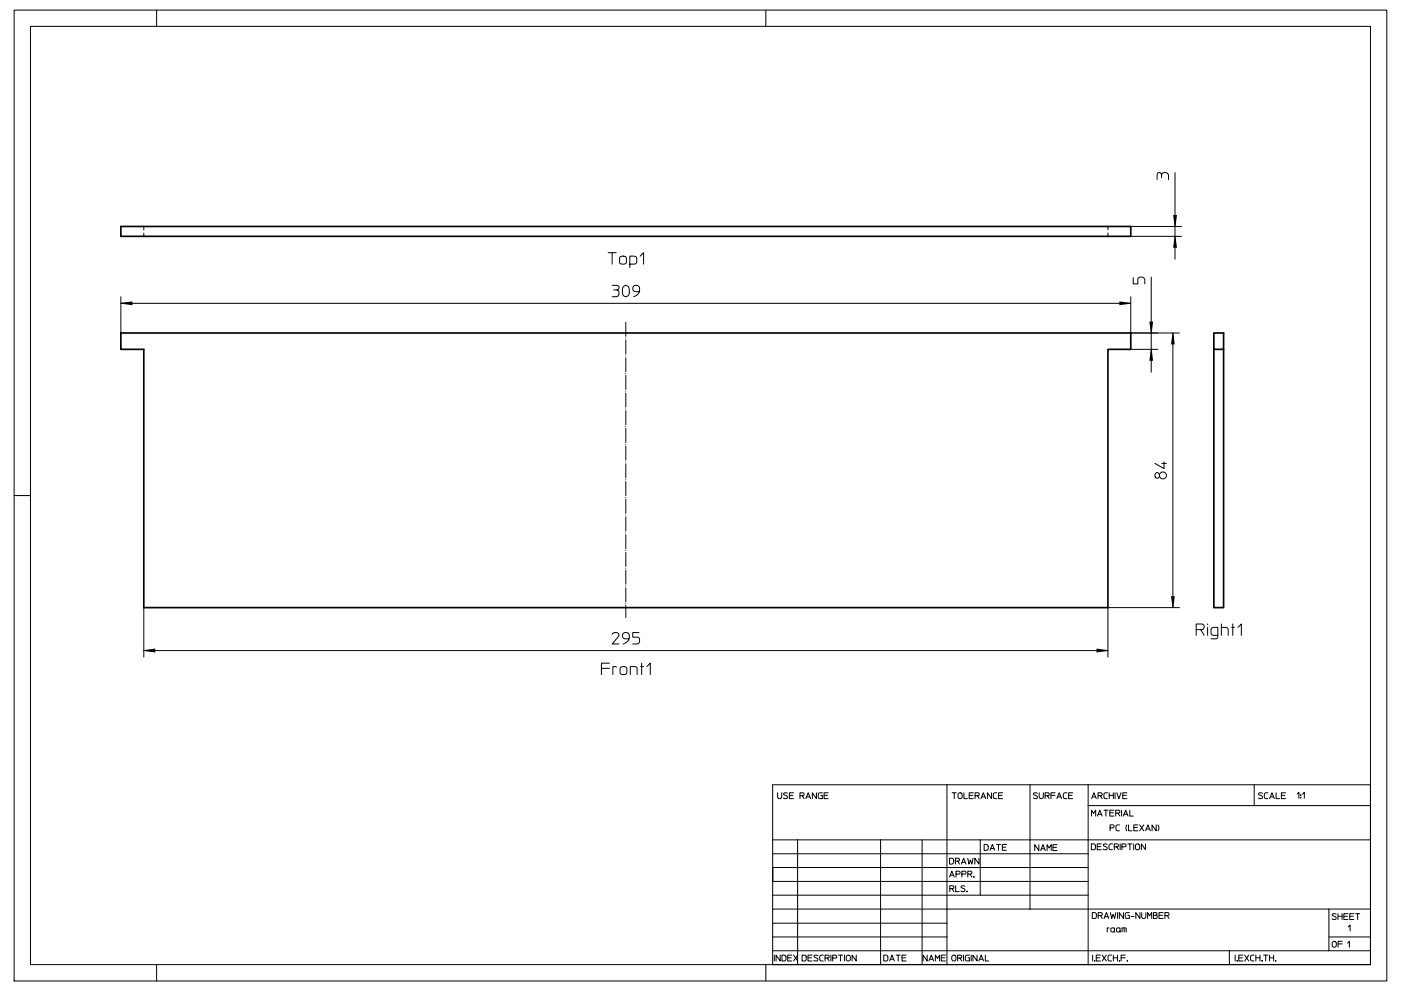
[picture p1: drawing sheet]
<svg xmlns="http://www.w3.org/2000/svg" width="420mm" height="297mm" viewBox="0 0 420 297" stroke-linecap="round" stroke-linejoin="round" font-family="sans-serif">
<g fill="none" stroke="#000" stroke-width=".3">
<path d="M4.2 3h411.5v291h-411.5zM9.1 7.9h401.7v281.2h-401.7zM47 3v4.9M229.6 3v4.9M346.9 53.8l.1-1.7a.68 .68 0 0 1 .7-.4 .68 .68 0 0 1 .5 .7 1.09 1.09 0 0 1 1.1-.7 1.09 1.09 0 0 1 1 .8v1.3M348.2 52.4v.9M352.2 51.7v26M182.3 75.7h1.2v3.5M183.5 75.7h1.2M186 76.9l1-.1a.72 .72 0 0 1 .8 .7v1a1.1 1.1 0 0 1-1 .7 1.1 1.1 0 0 1-1.1-.7v-1zM188.8 79.2l1.8-.2a1.78 1.78 0 0 0 .2-1.9l-.7-.3h-1.3v3.4M191.9 76.8l1-1.1v3.5"/>
<path d="M339 70.8h15.2M339 67.9h15.2M36.2 90.9h302.8M36.2 88.9v10.9M183.5 85.5h1.3l.7 .3v.7l-.6 .4a1.08 1.08 0 0 1 .7 1 1.08 1.08 0 0 1-.8 1h-1.3M184 86.9h.9M186.8 85.9a1.03 1.03 0 0 1 1.3-.3 1.03 1.03 0 0 1 .6 1.2 1.48 1.48 0 0 1-1.2 2.1h-.2a2.08 2.08 0 0 1-.5-3zM191.7 87.4h-1.2a1.01 1.01 0 0 1-.8-1.1 1.01 1.01 0 0 1 1.1-.9 1.01 1.01 0 0 1 .9 1v.6a2.05 2.05 0 0 1-1.8 1.9M339 88.9v10.9h14.6M339.7 83.2v1.9h1.4v-1.3a1.08 1.08 0 0 1 1-.8 1.08 1.08 0 0 1 1.1 .8v1.3M345.1 83v28.5M351.6 99.8v82.3"/>
<path d="M339 104.7h8.1M348.3 138.9h1.4M349 138.4v2l-2.8-1.5M4.2 148.5h4.9M346.5 141.8a.77 .77 0 0 1 1.1 .7 .77 .77 0 0 1-1.1 .7l-.3-.5zM347.6 142.3a1.06 1.06 0 0 1 1.6-.7 1.06 1.06 0 0 1 0 1.8 1.06 1.06 0 0 1-1.6-.7M43.1 195h289M43.1 182.1v14.8M182.7 198.8h-2.4v3.4M183.5 190.1a1.1 1.1 0 0 1 1.1-.6 1.1 1.1 0 0 1 1 .9l-2.1 2.6h2.1M184.8 200l-1.1-.2v2.4M188.6 191.4h-1.2a1.03 1.03 0 0 1-.8-1.1 1.03 1.03 0 0 1 1.1-.9 1.03 1.03 0 0 1 1 1v.6a2.04 2.04 0 0 1-1.9 2"/>
<path d="M191.6 189.6h-1.9v1.4h1.3a1.06 1.06 0 0 1 .7 1 1.06 1.06 0 0 1-.7 1h-1.3M192.1 199.8h.8M192.4 198.8v3.4M193.9 199.8l1-1v3.4M353.6 182.1h-21.5v14.8M358.6 188.7v1.7M360 188.7h-1.4v-1.7h1.6a.86 .86 0 0 1 .8 1 .86 .86 0 0 1-1 .7l1 1.7M362 187v.2M362 188v2.4M365.1 190.4h-1.3a.72 .72 0 0 1-.8-.7v-1l.3-.5 1.8-.2-.1 3.1-.4 .3h-1.6M366.1 188l1.8 .2 .3 .5v1.7M366.1 187v3.4"/>
<path d="M369.2 188h.9M369.6 187v3.4M371.1 188l1-1v3.4M180.3 200.3h2.4M185.9 200.1a1.17 1.17 0 0 1 2 .4v1a1.1 1.1 0 0 1-1 .7 1.1 1.1 0 0 1-1-.7zM188.9 202.2v-2.4h1.6l.4 .2 .1 2.2M233.1 237.6v1.2a.62 .62 0 0 0 .6 .6 .62 .62 0 0 0 .7-.6v-1.2M236 237.8a.61 .61 0 0 0-.6-.2 .61 .61 0 0 0-.5 .5l.9 .4a.44 .44 0 0 1 .3 .5 .44 .44 0 0 1-.5 .4l-.7-.3M236.6 238.4h1.1M237.9 237.6h-1.3v1.8h1.3M239.8 238.5v.9M240.5 238.5h-.7v-.9h.8a.45 .45 0 0 1 .5 .5 .45 .45 0 0 1-.6 .4l.6 .9"/>
<path d="M241.6 239.4l.7-1.8 .7 1.8M241.8 238.8h.9M244.8 237.6v1.8l-1.3-1.8v1.8M246.5 237.6h-.9l-.3 .5 .1 1 1.1 .3v-1h-.4M247.1 238.4h1M248.3 237.6h-1.2v1.8h1.2M283.9 235.2v37.2h-52.3v4.3M285.4 237.6h.7v1.8M286.1 237.6h.6M287.3 237.8a.62 .62 0 0 1 .7-.2 .62 .62 0 0 1 .4 .5v.7a.62 .62 0 0 1-.6 .6 .62 .62 0 0 1-.6-.6zM289 237.6v1.8h1M290.5 238.4h1.1"/>
<path d="M291.8 237.6h-1.3v1.8h1.3M292.3 238.5v.9M293 238.5h-.7v-.9h.9a.45 .45 0 0 1 .3 .5 .45 .45 0 0 1-.5 .4l.5 .9M294.1 239.4l.7-1.8 .7 1.8M294.3 238.8h1M297.3 237.6v1.8l-1.3-1.8v1.8M298.8 237.6h-.7l-.3 .5 .1 1 .9 .3M299.4 238.4h1M300.6 237.6h-1.2v1.8h1.2M308.8 235.2v37.2M311 237.8a.6 .6 0 0 0-.7-.3 .6 .6 0 0 0-.4 .6l.9 .4a.54 .54 0 0 1 .1 .8 .54 .54 0 0 1-.8 0l-.3-.2M311.5 237.6v1.2a.62 .62 0 0 0 .7 .6 .62 .62 0 0 0 .6-.6v-1.2"/>
<path d="M313.3 238.5v.9M314 238.5h-.7v-.9h.8a.45 .45 0 0 1 .4 .5 .45 .45 0 0 1-.5 .4l.5 .9M315.1 238.4h1.2M316.3 237.6h-1.2v1.8M316.8 239.4l.7-1.8 .7 1.8M317 238.8h1M319.8 237.6h-.7l-.3 .5 .1 1 .9 .3M320.4 238.4h1M321.6 237.6h-1.2v1.8h1.2M326.2 235.2v53.9h42.3v-4.2M327.2 239.4l.7-1.8 .7 1.8M327.4 238.8h1"/>
<path d="M329.2 238.5v.9M329.9 238.5h-.7v-.9h.8a.45 .45 0 0 1 .4 .5 .45 .45 0 0 1-.5 .4l.5 .9M332 237.6h-.7l-.4 .5 .1 1 1 .3M332.5 237.6v1.8M332.5 238.4h1.3M333.8 237.6v1.8M334.3 237.6v1.8M334.8 237.6l.6 1.8 .7-1.8M336.6 238.4h1M337.8 237.6h-1.2v1.8h1.2M376 235.2v6.2M378.5 237.8a.6 .6 0 0 0-.7-.3 .6 .6 0 0 0-.4 .6l.8 .4a.54 .54 0 0 1 .1 .8 .54 .54 0 0 1-.8 0l-.2-.2"/>
<path d="M380.1 237.6h-.8l-.3 .5 .1 1 1 .3M380.6 239.4l.7-1.8 .7 1.8M380.8 238.8h1M382.6 237.6v1.8h1M384.1 238.4h1.1M385.4 237.6h-1.3v1.8h1.3M388.9 238l.5-.5v1.7M389.9 239.1h.1M389.9 238.2l.1 .1zM390 238.3h.1M390.5 238l.5-.5v1.7M231.6 251.7h32.4"/>
<path d="M231.6 260h94.6M231.6 255.9h94.6M239.1 251.7v37.4M264 251.7h12.4v37.4M264 251.7v37.4M276.4 251.7h17.5M284.7 257.2l1.1 .2 .1 1-.4 .5-.8 .1zM286.4 258.1v.9M287.1 258.1h-.7v-.9h.8a.45 .45 0 0 1 .5 .5 .45 .45 0 0 1-.6 .4l.6 .9M288.2 259l.7-1.8 .7 1.8M288.4 258.4h.9M290.1 257.2l.4 1.8 .4-1.3 .5 1.3 .3-1.8"/>
<path d="M293.5 257.2v1.8l-1.3-1.8v1.8M295 253.1h.7l.5 .3 .1 .9-.4 .5h-.9zM296.8 254.8l.7-1.7 .7 1.7M297 254.3h1M298.7 253.1h.6v1.7M299.3 253.1h.7M300.5 253.9h1.1M301.7 253.1h-1.2v1.7h1.2M311.4 253.1v1.8l-1.2-1.8v1.8M312 254.9l.7-1.8 .7 1.8M312.2 254.4h1M313.9 254.9v-1.8l.6 1 .6-1v1.8"/>
<path d="M315.7 254h1M316.9 253.1h-1.2v1.8h1.2M326.2 241.4h84.6v10.3M327.2 252.9h.7l.5 .4v.8l-.2 .5-1 .1zM327.2 244.6v-1.8l.6 1 .7-1v1.8M328.9 253.7h1.1M329 244.6l.7-1.8 .7 1.8M329.2 244h1M330.2 252.9h-1.3v1.8h1.3M330.9 242.8h.6v1.8M331.5 242.8h.7M331.9 253.1a.62 .62 0 0 0-.7-.2 .62 .62 0 0 0-.4 .5l.9 .5a.43 .43 0 0 1 .2 .4 .43 .43 0 0 1-.4 .4l-.8-.2"/>
<path d="M332.7 243.6h1.1M332.8 248.1h.8a.44 .44 0 0 0 .4-.4 .44 .44 0 0 0-.4-.5h-.8v1.8M333.5 252.9l-.7 .1-.3 .4 .1 1.2 .9 .1M333.9 242.8h-1.2v1.8h1.2M334 253.8v.9M334.5 243.7v.9M334.8 253.8h-.8v-.9h.9a.45 .45 0 0 1 .4 .5 .45 .45 0 0 1-.5 .4l.5 .9M335.2 243.7h-.7v-.9h.8a.45 .45 0 0 1 .4 .5 .45 .45 0 0 1-.5 .4l.5 .9M335.6 247.2l-.9 .1-.2 .5 .1 .9 1 .3M335.8 252.9v1.8M336.2 242.8v1.8M336.3 253.8h.9a.44 .44 0 0 0 .4-.5 .44 .44 0 0 0-.4-.4h-.9v1.8"/>
<path d="M336.8 244.6l.7-1.8 .7 1.8M337 244h1M337.8 247.2l-.3 .7 .3 1.1M338.1 252.9h.6v1.8M338.3 247.2v1.8h1.1M338.7 242.8v1.8h1.1M338.7 252.9h.6M339.9 252.9v1.8M339.9 248h1.1M340.6 253a.64 .64 0 0 1 1 .4v.7a.62 .62 0 0 1-.6 .6 .62 .62 0 0 1-.6-.6zM341.1 247.2h-1.2v1.8h1.2M341.7 247.2l1.2 1.8"/>
<path d="M342.9 247.2l-1.2 1.8M343.4 252.9v1.8l-1.2-1.8v1.8M343.4 249l.7-1.8 .7 1.8M343.7 248.5h.9M346.6 247.2v1.8l-1.2-1.8v1.8M347.1 247.2l.3 .7-.3 1.1M410.8 251.7h-116.9v16.6M410.8 241.4v-6.2h-179.2v37.2M410.8 251.7v37.4M231.6 264.1v-4.1v4.1M231.6 268.3h94.6M231.6 276.7v12.4"/>
<path d="M231.6 264.2h94.6M231.6 276.7h52.3M283.9 276.7v12.4M284.7 262.9l.7-1.8 .7 1.8M284.7 266.3v.9M284.9 262.3h.9M285.4 266.3h-.7v-.8h.8a.45 .45 0 0 1 .5 .5 .45 .45 0 0 1-.6 .3l.6 .9M286.5 265.5v1.7h1M286.6 262h.8a.44 .44 0 0 0 .4-.5 .44 .44 0 0 0-.4-.4h-.8v1.8M288.4 262h.8a.44 .44 0 0 0 .4-.5 .44 .44 0 0 0-.4-.4h-.8v1.8M289.2 265.6a.61 .61 0 0 0-.6-.2 .61 .61 0 0 0-.5 .6l.9 .4a.44 .44 0 0 1 .3 .5 .44 .44 0 0 1-.5 .3l-.7-.2M289.8 267.1l.1 .1z"/>
<path d="M289.9 267.2h.1M290.1 262v.9M290.8 262h-.7v-.9h.8a.45 .45 0 0 1 .5 .5 .45 .45 0 0 1-.6 .4l.6 .9M291.9 262.7l.1 .2zM292 262.8h.1M308.8 272.4h-24.9v4.3M308.8 272.4h102M327.4 273.5h.9l.3 .4v1l-.3 .3-.9 .1zM329.2 274.4v.9M329.9 274.4h-.7v-.9h.9a.45 .45 0 0 1 .3 .5 .45 .45 0 0 1-.5 .4l.5 .9M331 275.3l.7-1.8 .7 1.8M331.2 274.7h1"/>
<path d="M332.5 278.2l-.6-.1v1.2M332.9 273.5l.4 1.8 .4-1.3 .5 1.3 .3-1.8M334.1 279l-.4 .3-.6-.1v-1l1-.1 .1 1.2M335 273.5v1.8M335.8 279l-.4 .3-.6-.1v-1l1-.1v1.2M336.4 279.3v-1.2l1.2 .1v1.1M336.8 273.5v1.8l-1.2-1.8v1.8M337 278.1v1.2M338.6 273.5h-1l-.3 .5 .1 1.1 1.2 .2v-1h-.5M339.1 274.7h.9M341.7 273.5v1.8l-1.2-1.8v1.8M342.3 273.5v1.2a.62 .62 0 0 0 .6 .6 .62 .62 0 0 0 .6-.6v-1.2"/>
<path d="M344 275.3v-1.8l.6 1 .7-1v1.8M345.8 274.3h.7a.49 .49 0 0 1 .4 .5 .49 .49 0 0 1-.3 .5h-.8v-1.8l1 .2 .1 .3-.4 .3M347.5 274.3h1M348.7 273.5h-1.2v1.8h1.2M349.2 274.4v.9M349.9 274.4h-.7v-.9h.9a.45 .45 0 0 1 .4 .5 .45 .45 0 0 1-.6 .4l.5 .9M398.4 272.4v12.5M400.5 274a.63 .63 0 0 0-.6-.2 .63 .63 0 0 0-.5 .6l.9 .3a.48 .48 0 0 1 .2 .7 .48 .48 0 0 1-.7 .2l-.5-.3M401.1 273.8v1.8M401.1 274.6h1.2M402.3 273.8v1.8M402.9 274.6h1"/>
<path d="M404.1 273.8h-1.2v1.8h1.2M404.2 277.8l.5-.6v1.8M404.6 274.6h1.1M405.9 273.8h-1.3v1.8h1.3M406.4 273.8h.6v1.8M407 273.8h.6M47 289.1v4.9M229.6 289.1v4.9M231.6 284.9h179.2M231.6 280.8h52.3M232.1 286.2v1.8M233.9 286.2v1.8l-1.2-1.8v1.8"/>
<path d="M234.4 286.2h.7l.5 .4v.9l-.2 .4-1 .1zM236.1 287.1h1.1M237.4 286.2h-1.3v1.8h1.3M237.9 286.2l1.2 1.8M239.1 286.2l-1.2 1.8M240.5 286.2h.7l.5 .4v.9l-.2 .4-1 .1zM242.2 287.1h1.1M243.5 286.2h-1.3v1.8h1.3M245.2 286.4a.62 .62 0 0 0-.7-.2 .62 .62 0 0 0-.4 .6l.9 .4a.43 .43 0 0 1 .2 .5 .43 .43 0 0 1-.5 .3l-.7-.2M246.8 286.2l-.9 .2-.2 .4 .2 1.1 .9 .1M247.3 287.1v.9M248 287.1h-.7v-.9h.9a.45 .45 0 0 1 .4 .6 .45 .45 0 0 1-.6 .3l.6 .9"/>
<path d="M249.1 286.2v1.8M249.6 287.1h.9a.44 .44 0 0 0 .4-.4 .44 .44 0 0 0-.4-.5h-.9v1.8M251.4 286.2h.6v1.8M252 286.2h.6M253.2 286.2v1.8M253.9 286.4a.64 .64 0 0 1 1 .4v.7a.62 .62 0 0 1-.6 .5 .62 .62 0 0 1-.6-.5zM256.7 286.2v1.8l-1.3-1.8v1.8M264.9 286.2h.7l.5 .4 .1 .9-.2 .4-1.1 .1zM266.7 288l.7-1.8 .7 1.8M266.9 287.5h1M268.6 286.2h.7v1.8M269.3 286.2h.6"/>
<path d="M270.4 287.1h1.1M271.6 286.2h-1.2v1.8h1.2M278 286.2v1.8l-1.3-1.8v1.8M278.5 288l.7-1.8 .7 1.8M278.7 287.5h1M280.4 288v-1.8l.7 1 .6-1v1.8M282.2 287.1h1M283.4 286.2h-1.2v1.8h1.2M285.6 286.4a.62 .62 0 0 1 1 .4v.7a.62 .62 0 0 1-.7 .5 .62 .62 0 0 1-.6-.5v-.7zM287.1 287.1v.9M287.8 287.1h-.7v-.9h.8a.45 .45 0 0 1 .4 .6 .45 .45 0 0 1-.5 .3l.5 .9M288.9 286.2v1.8"/>
<path d="M290.6 286.2h-.7l-.4 .3-.1 1 .2 .4 1 .1v-.9h-.4M291.1 286.2v1.8M292.9 286.2v1.8l-1.2-1.8v1.8M293.4 288l.7-1.8 .8 1.8M293.7 287.5h.9M295.4 286.2v1.8h1M327.6 286.2v1.8M328.1 287.9l.1 .1zM328.2 288h.1M328.6 287.1h1.1M329.9 286.2h-1.3v1.8h1.3M330.4 286.2l1.2 1.8"/>
<path d="M331.6 286.2l-1.2 1.8M333.2 286.2l-.8 .2-.2 .4 .2 1.1 .8 .1M333.8 286.2v1.8M333.8 287.1h1.2M335 286.2v1.8M335.5 287.9l.2 .1zM335.6 288h.1M336.1 287.1h1.2M337.3 286.2h-1.2v1.8M337.9 287.9l.1 .1zM338 288h.1M370.3 286.2v1.8"/>
<path d="M370.8 287.9l.1 .1zM370.9 288h.1M371.4 287.1h1M372.6 286.2h-1.2v1.8h1.2M373.1 286.2l1.3 1.8M374.4 286.2l-1.3 1.8M376 286.2l-.9 .2-.2 .4 .2 1.1 .9 .1M376.5 286.2v1.8M376.5 287.1h1.2M377.7 286.2v1.8M378.2 287.9l.2 .1zM378.4 288h.1"/>
<path d="M378.8 286.2h.6v1.8M379.4 286.2h.6M380.6 286.2v1.8M380.6 287.1h1.2M381.8 286.2v1.8M382.3 287.9l.2 .1zM382.4 288h.1M398.4 280.8h12.4M399.5 282.3a.64 .64 0 0 1 .7-.2 .64 .64 0 0 1 .4 .5v.7a.62 .62 0 0 1-.6 .6 .62 .62 0 0 1-.6-.6zM401.1 282.9h1.3M402.4 282.1h-1.3v1.8M404 282.6l.5-.5v1.8"/>
</g>
<g fill="#000">
<path d="M351.7 64.4h1.1l-.4 3.5h-.3z" fill-rule="evenodd"/>
<path d="M352.1 70.8h.3l.4 3.5h-1.1z" fill-rule="evenodd"/>
<path d="M36.2 90.8l3.5-.5v1.2l-3.5-.5z" fill-rule="evenodd"/>
<path d="M335.6 90.3l3.4 .5v.2l-3.4 .5z" fill-rule="evenodd"/>
<path d="M344.6 96.4h1.1l-.4 3.4h-.3z" fill-rule="evenodd"/>
<path d="M351.5 99.8h.3l.4 3.4h-1.2z" fill-rule="evenodd"/>
<path d="M345 104.7h.3l.4 3.4h-1.1z" fill-rule="evenodd"/>
<path d="M43.1 194.8l3.4-.4v1.1l-3.4-.4z" fill-rule="evenodd"/>
<path d="M328.7 194.4l3.4 .4v.3l-3.4 .4z" fill-rule="evenodd"/>
<path d="M351 178.7h1.2l-.4 3.4h-.3z" fill-rule="evenodd"/>
</g>
<path d="M43.1 70.8v-2.9M332.1 67.9v2.9" fill="none" stroke="#000" stroke-width=".3" stroke-dasharray="1 1"/>
<path d="M187.6 96.6v88.5" fill="none" stroke="#000" stroke-width=".3" stroke-dasharray="4.2 .5 0 .5"/>
<path d="M36.2 67.9h302.8v2.9h-302.8zM36.2 99.8h302.8v4.9h-6.9v77.4h-289v-77.4h-6.9zM363.9 99.8h2.9v4.9h-2.9zM363.9 104.7v77.4h2.9v-77.4" fill="none" stroke="#000" stroke-width=".5"/>
</svg>
